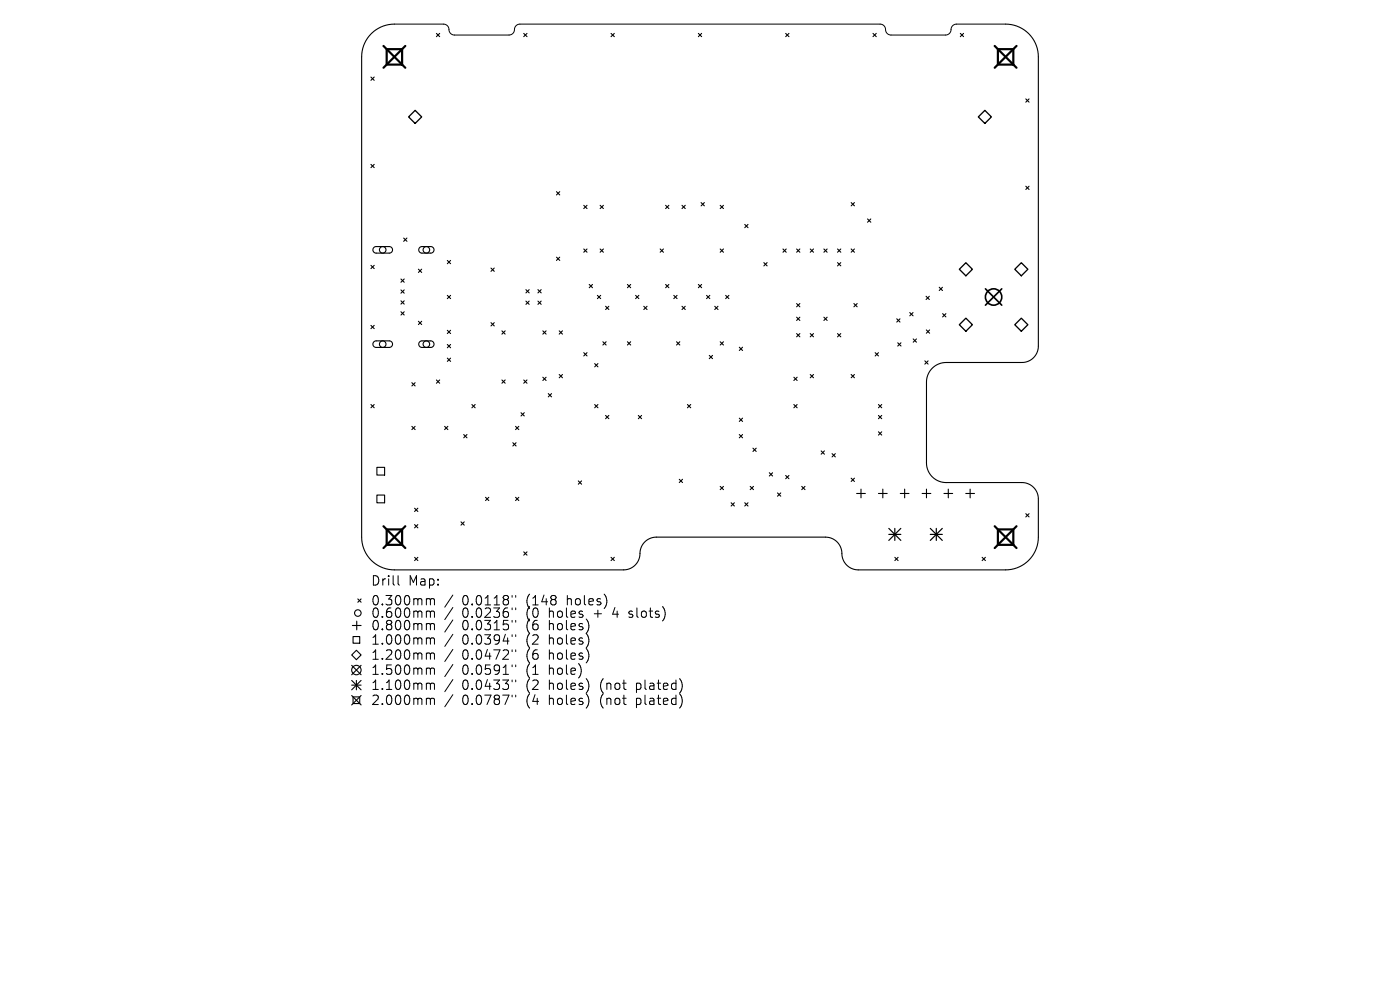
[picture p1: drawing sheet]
<svg xmlns="http://www.w3.org/2000/svg" width="297mm" height="210mm" viewBox="0 0 297 210" stroke-linecap="round" stroke-linejoin="round" font-family="sans-serif">
<defs><g id="words">
<g font-size="2.8">
<text x="78.6" y="124.5">Drill</text>
<text x="86.6" y="124.5">Map:</text>
<text x="78.6" y="128.7">0.300mm</text>
<text x="78.6" y="131.3">0.600mm</text>
<text x="98.1" y="128.7">0.0118&quot;</text>
<text x="98.1" y="131.3">0.0236&quot;</text>
<text x="111.8" y="128.7">(148</text>
<text x="111.8" y="131.3">(0</text>
<text x="116.7" y="131.3">holes</text>
<text x="120.5" y="128.7">holes)</text>
<text x="126.5" y="131.3">+</text>
<text x="130.7" y="131.3">4</text>
<text x="134.3" y="131.3">slots)</text>
<text x="78.6" y="134">0.800mm</text>
<text x="78.6" y="137">1.000mm</text>
<text x="98.1" y="134">0.0315&quot;</text>
<text x="98.1" y="137">0.0394&quot;</text>
<text x="111.8" y="134">(6</text>
<text x="111.8" y="137">(2</text>
<text x="116.7" y="134">holes)</text>
<text x="116.7" y="137">holes)</text>
<text x="78.6" y="140.2">1.200mm</text>
<text x="78.6" y="143.4">1.500mm</text>
<text x="98.1" y="140.2">0.0472&quot;</text>
<text x="98.1" y="143.4">0.0591&quot;</text>
<text x="111.8" y="140.2">(6</text>
<text x="111.8" y="143.4">(1</text>
<text x="116.7" y="140.2">holes)</text>
<text x="116.7" y="143.4">hole)</text>
<text x="78.6" y="146.6">1.100mm</text>
<text x="78.6" y="149.8">2.000mm</text>
<text x="98.1" y="146.6">0.0433&quot;</text>
<text x="98.1" y="149.8">0.0787&quot;</text>
<text x="111.8" y="146.6">(2</text>
<text x="111.8" y="149.8">(4</text>
<text x="116.7" y="146.6">holes)</text>
<text x="116.7" y="149.8">holes)</text>
<text x="127.8" y="146.6">(not</text>
<text x="127.8" y="149.8">(not</text>
<text x="135.6" y="146.6">plated)</text>
<text x="135.6" y="149.8">plated)</text>
</g>
</g></defs>
<g fill="none" stroke="#000" stroke-width=".21">
<path d="M83.7 5.1h10.4a1.34 1.34 0 0 1 1.2 1.6l.4 .5 .6 .2h11.7a1.34 1.34 0 0 0 1.2-1.5l.4-.6 .7-.2h76.4a1.34 1.34 0 0 1 1.2 1.6l.5 .5 .5 .2h11.7a1.34 1.34 0 0 0 1.2-1.5l.4-.5 .6-.3h10.5M84.5 122.1v1.7l.2 .3M90.7 127h.3l.3 .3M90.7 129.6h.3l.3 .3M90.7 132.3h.3l.3 .3M90.7 135.3h.3l.3 .3M90.7 138.5h.3l.3 .3M91.3 127.3l.3-.3 .5 .1 .1 1.2M91.3 127.3v1M91.3 129.9v1.1M91.3 132.6v1M91.3 135.6v1.1"/>
<path d="M91.3 138.8v1.1M91.3 129.9l.3-.3 .5 .1 .1 1.3M91.3 132.6l.3-.3 .5 .1 .1 1.2M91.3 135.6l.3-.3 .5 .1 .1 1.3M91.3 138.8l.3-.3 .5 .1 .1 1.3M96.1 126.2l-1.7 2.6M96.1 128.9l-1.7 2.5M96.1 131.5l-1.7 2.6M96.1 134.6l-1.7 2.5M96.1 137.8l-1.7 2.5M108.6 126.3v.4M108.6 129v.3"/>
<path d="M108.6 131.6v.4M108.6 134.7v.3M108.6 137.9v.3M109.4 126.3v.4M109.4 129v.3M109.4 131.6v.4M109.4 134.7v.3M109.4 137.9v.3M133.4 130.9l.2 .1M133.5 129.7v.5M90.7 141.7h.3l.3 .3M90.7 144.9h.3l.3 .3"/>
<path d="M90.7 148.1l.5 .1 .1 .2M91.3 142v1.1M91.3 145.2v1.1M91.3 148.4v1.1M91.3 142l.3-.3 .5 .1 .1 1.3M91.3 145.2l.3-.3 .5 .1 .1 1.3M91.3 148.4l.3-.3 .5 .1 .1 1.3M96.1 141l-1.7 2.5M96.1 144.2l-1.7 2.5M96.1 147.4l-1.7 2.5M108.6 141.1v.3M108.6 144.3v.3"/>
<path d="M108.6 147.5v.3M109.4 141.1v.3M109.4 144.3v.3M109.4 147.5v.3"/>
</g>
<g fill="none" stroke="#000" stroke-width=".23">
<path d="M78.7 16.3l.7 .7M79.4 16.3l-.7 .7M83.7 5.1a6.9 6.9 0 0 0-7 7v101.8a6.9 6.9 0 0 0 7 7h48.6a3.6 3.6 0 0 0 3.5-4.1 3.5 3.5 0 0 1 3.4-2.9h35.9a3.6 3.6 0 0 1 3.6 4.1 3.5 3.5 0 0 0 3.4 2.9h31.2a6.9 6.9 0 0 0 7-7v-8.1a3.5 3.5 0 0 0-3.5-3.4h-16.1a4.2 4.2 0 0 1-4.2-4.2v-17.1a4.2 4.2 0 0 1 4.2-4.2h16.1a3.5 3.5 0 0 0 3.5-3.5v-61.3a6.9 6.9 0 0 0-7-7M92.6 7.1l.7 .7M93.3 7.1l-.7 .7M111.1 7.1l.7 .7M111.8 7.1l-.7 .7M129.6 7.1l.7 .7M130.3 7.1l-.7 .7M148.2 7.1l.6 .7M148.8 7.1l-.6 .7M166.7 7.1l.7 .7"/>
<path d="M167.4 7.1l-.7 .7M185.2 7.1l.7 .7M185.9 7.1l-.7 .7M203.7 7.1l.7 .7M204.4 7.1l-.7 .7M78.7 34.9l.7 .7M79.4 34.9l-.7 .7M217.6 21l.7 .7M217.6 39.5l.7 .7M218.3 21l-.7 .7M218.3 39.5l-.7 .7M78.7 56.3l.7 .7"/>
<path d="M79.3 52.5l.4-.2h2.9a.69 .69 0 0 1 .7 .7 .69 .69 0 0 1-.7 .7h-2.8a.69 .69 0 0 1-.6-.4 .69 .69 0 0 1 .1-.8zM79.4 56.3l-.7 .7M85.1 59.2l.7 .7M85.6 50.5l.7 .7M85.8 59.2l-.7 .7M86.3 50.5l-.7 .7M88.8 57.1l.7 .7M89 52.5l.5-.2h1.9a.69 .69 0 0 1 .7 .7 .69 .69 0 0 1-.7 .7h-1.9a.69 .69 0 0 1-.6-.4 .69 .69 0 0 1 .1-.8zM89.5 57.1l-.7 .7M94.9 55.2l.7 .7M95.6 55.2l-.7 .7M104.2 56.9l.7 .7"/>
<path d="M104.9 56.9l-.7 .7M118.1 40.7l.6 .7M118.1 54.6l.6 .6M118.7 54.6l-.6 .6M118.7 40.7l-.6 .7M123.8 43.6l.7 .6M123.8 52.8l.7 .7M124.5 52.8l-.7 .7M124.5 43.6l-.7 .6M127.3 43.6l.7 .6M127.3 52.8l.7 .7M128 43.6l-.7 .6"/>
<path d="M128 52.8l-.7 .7M140 52.8l.7 .7M140.7 52.8l-.7 .7M141.2 43.6l.7 .6M141.9 43.6l-.7 .6M144.7 43.6l.7 .6M145.4 43.6l-.7 .6M148.7 43l.7 .7M149.4 43l-.7 .7M152.8 43.6l.7 .6M152.8 52.8l.7 .7M153.5 52.8l-.7 .7"/>
<path d="M153.5 43.6l-.7 .6M158 47.6l.7 .7M158.7 47.6l-.7 .7M162 55.7l.7 .7M162.7 55.7l-.7 .7M166.1 52.8l.7 .7M166.8 52.8l-.7 .7M169 52.8l.7 .7M169.7 52.8l-.7 .7M171.9 52.8l.7 .7M172.6 52.8l-.7 .7M174.8 52.8l.7 .7"/>
<path d="M175.5 52.8l-.7 .7M177.7 55.7l.7 .7M177.7 52.8l.7 .7M178.4 55.7l-.7 .7M178.4 52.8l-.7 .7M180.6 43l.7 .7M180.6 52.8l.7 .7M181.3 43l-.7 .7M181.3 52.8l-.7 .7M184 46.4l.7 .7M184.7 46.4l-.7 .7M78.7 69l.7 .7"/>
<path d="M79.3 72.5l.4-.2h2.9a.69 .69 0 0 1 .7 .7 .69 .69 0 0 1-.7 .7h-2.8a.69 .69 0 0 1-.6-.4 .69 .69 0 0 1 .1-.8zM79.4 69l-.7 .7M85.1 61.5l.7 .7M85.1 63.8l.7 .7M85.1 66.1l.7 .7M85.8 61.5l-.7 .7M85.8 63.8l-.7 .7M85.8 66.1l-.7 .7M88.8 68.2l.7 .6M89 72.5l.5-.2h1.9a.69 .69 0 0 1 .7 .7 .69 .69 0 0 1-.7 .7h-1.9a.69 .69 0 0 1-.6-.4 .69 .69 0 0 1 .1-.8zM89.5 68.2l-.7 .6M94.9 62.7l.7 .6"/>
<path d="M94.9 70.1l.7 .7M94.9 73.1l.7 .7M94.9 76l.7 .7M95.6 62.7l-.7 .6M95.6 70.1l-.7 .7M95.6 73.1l-.7 .7M95.6 76l-.7 .7M104.2 68.4l.7 .7M104.9 68.4l-.7 .7M106.5 70.2l.7 .7M107.2 70.2l-.7 .7M111.6 61.4l.7 .7"/>
<path d="M111.6 63.9l.7 .7M112.3 61.4l-.7 .7M112.3 63.9l-.7 .7M114.1 61.4l.7 .7M114.1 63.9l.7 .7M114.8 61.4l-.7 .7M114.8 63.9l-.7 .7M115.2 70.2l.7 .7M115.9 70.2l-.7 .7M118.6 70.2l.7 .7M118.6 79.4l.7 .7M119.3 79.4l-.7 .7"/>
<path d="M119.3 70.2l-.7 .7M123.8 74.8l.7 .7M124.5 74.8l-.7 .7M125 60.3l.7 .7M125.7 60.3l-.7 .7M126.2 77.1l.7 .7M126.7 62.7l.7 .6M126.9 77.1l-.7 .7M127.4 62.7l-.7 .6M127.9 72.5l.7 .7M128.5 65l.7 .7M128.6 72.5l-.7 .7"/>
<path d="M129.2 65l-.7 .7M133.1 60.3l.7 .7M133.1 72.5l.7 .7M133.8 60.3l-.7 .7M133.8 72.5l-.7 .7M134.8 62.7l.7 .6M135.5 62.7l-.7 .6M136.6 65l.7 .7M137.3 65l-.7 .7M141.2 60.3l.7 .7M141.9 60.3l-.7 .7M142.9 62.7l.7 .6"/>
<path d="M143.5 72.5l.7 .7M143.6 62.7l-.7 .6M144.2 72.5l-.7 .7M144.7 65l.7 .7M145.4 65l-.7 .7M148.2 60.3l.6 .7M148.8 60.3l-.6 .7M149.9 62.7l.7 .6M150.5 75.4l.7 .7M150.6 62.7l-.7 .6M151.2 75.4l-.7 .7M151.6 65l.7 .7"/>
<path d="M152.3 65l-.7 .7M152.8 72.5l.7 .7M153.5 72.5l-.7 .7M153.9 62.7l.7 .6M154.6 62.7l-.7 .6M156.8 73.7l.7 .6M157.5 73.7l-.7 .6M169 64.4l.7 .7M169 67.3l.7 .7M169 70.8l.7 .7M169.7 64.4l-.7 .7M169.7 67.3l-.7 .7"/>
<path d="M169.7 70.8l-.7 .7M171.9 70.8l.7 .7M171.9 79.4l.7 .7M172.6 70.8l-.7 .7M172.6 79.4l-.7 .7M174.8 67.3l.7 .7M175.5 67.3l-.7 .7M177.7 70.8l.7 .7M178.4 70.8l-.7 .7M180.6 79.4l.7 .7M181.1 64.4l.7 .7M181.3 79.4l-.7 .7"/>
<path d="M181.8 64.4l-.7 .7M185.7 74.8l.7 .7M186.4 74.8l-.7 .7M190.2 67.6l.7 .7M190.4 72.7l.7 .7M190.9 67.6l-.7 .7M191.1 72.7l-.7 .7M193 66.3l.7 .7M193.7 66.3l-.7 .7M193.7 71.9l.7 .7M194.4 71.9l-.7 .7M196.2 76.5l.7 .7"/>
<path d="M196.5 62.8l.7 .7M196.5 70l.7 .7M196.9 76.5l-.7 .7M197.2 62.8l-.7 .7M197.2 70l-.7 .7M199.2 60.9l.7 .7M199.9 60.9l-.7 .7M200 66.5l.7 .7M200.7 66.5l-.7 .7M78.7 85.8l.7 .7M79.4 85.8l-.7 .7M80 99.1h1.6v1.7h-1.6z"/>
<path d="M87.4 81.2l.7 .7M87.4 90.4l.7 .7M88.1 81.2l-.7 .7M88.1 90.4l-.7 .7M92.6 80.6l.7 .7M93.3 80.6l-.7 .7M94.3 90.4l.7 .7M95 90.4l-.7 .7M98.4 92.2l.7 .7M99.1 92.2l-.7 .7M100.1 85.8l.7 .7M100.8 85.8l-.7 .7"/>
<path d="M106.5 80.6l.7 .7M107.2 80.6l-.7 .7M108.8 93.9l.7 .7M109.4 90.4l.7 .7M109.5 93.9l-.7 .7M110.1 90.4l-.7 .7M110.5 87.5l.7 .7M111.1 80.6l.7 .7M111.2 87.5l-.7 .7M111.8 80.6l-.7 .7M115.2 80l.7 .7M115.9 80l-.7 .7"/>
<path d="M116.3 83.5l.7 .7M117 83.5l-.7 .7M126.2 85.8l.7 .7M126.9 85.8l-.7 .7M128.5 88.1l.7 .7M129.2 88.1l-.7 .7M135.4 88.1l.7 .7M136.1 88.1l-.7 .7M145.8 85.8l.7 .7M146.5 85.8l-.7 .7M156.8 88.7l.7 .7M156.8 92.2l.7 .7"/>
<path d="M157.5 88.7l-.7 .7M157.5 92.2l-.7 .7M159.7 95.1l.7 .7M160.4 95.1l-.7 .7M168.4 80l.7 .7M168.4 85.8l.7 .7M169.1 80l-.7 .7M169.1 85.8l-.7 .7M174.2 95.7l.7 .6M174.9 95.7l-.7 .6M176.5 96.2l.7 .7M177.2 96.2l-.7 .7"/>
<path d="M186.4 88.1l.7 .7M186.4 85.8l.7 .7M186.4 91.6l.7 .7M187.1 85.8l-.7 .7M187.1 88.1l-.7 .7M187.1 91.6l-.7 .7M80 105h1.6v1.7h-1.6zM88 107.8l.6 .7M88 111.3l.6 .7M88 118.2l.6 .7M88.6 107.8l-.6 .7M88.6 111.3l-.6 .7"/>
<path d="M88.6 118.2l-.6 .7M97.8 110.7l.7 .7M98.5 110.7l-.7 .7M103 105.5l.7 .7M103.7 105.5l-.7 .7M109.4 105.5l.7 .7M110.1 105.5l-.7 .7M111.1 117.1l.7 .7M111.8 117.1l-.7 .7M122.7 102l.7 .7M123.4 102l-.7 .7M129.6 118.2l.7 .7"/>
<path d="M130.3 118.2l-.7 .7M144.1 101.7l.7 .7M144.8 101.7l-.7 .7M152.8 103.2l.7 .7M153.5 103.2l-.7 .7M155.1 106.6l.7 .7M155.8 106.6l-.7 .7M158 106.6l.7 .7M158.7 106.6l-.7 .7M159.2 103.2l.6 .7M159.8 103.2l-.6 .7M163.2 100.3l.7 .7"/>
<path d="M163.9 100.3l-.7 .7M164.9 104.6l.7 .7M165.6 104.6l-.7 .7M166.7 100.9l.7 .7M167.4 100.9l-.7 .7M170.1 103.2l.7 .7M170.8 103.2l-.7 .7M180.6 101.4l.7 .7M181.3 101.4l-.7 .7M181.7 104.7h1.9M182.7 103.8v1.8M186.4 104.7h1.8"/>
<path d="M187.3 103.8v1.8M189.8 118.2l.7 .7M190.5 118.2l-.7 .7M191 104.7h1.8M191.9 103.8v1.8M195.6 104.7h1.9M196.5 103.8v1.8M200.3 104.7h1.8M201.2 103.8v1.8M204.9 104.7h1.8M205.8 103.8v1.8M208.4 118.2l.7 .7"/>
<path d="M209.1 118.2l-.7 .7M217.6 109l.7 .7M218.3 109l-.7 .7M74.6 138.9l1-1 1 1-1 1zM74.8 132.7h1.8M74.9 135h1.4v1.4h-1.4zM75.7 131.8v1.8M75.9 127.1l.7 .7M76.6 127.1l-.7 .7M74.6 141.1l2 2M74.6 144.3l2 2M74.6 145.3h2"/>
<path d="M74.6 147.5l2 2M74.9 147.8h1.4v1.4h-1.4zM75.6 144.3v2M76.6 141.1l-2 2M76.6 144.3l-2 2M76.6 147.5l-2 2"/>
<circle cx="81.2" cy="53" r=".69"/>
<circle cx="90.5" cy="53" r=".69"/>
<circle cx="81.2" cy="73" r=".69"/>
<circle cx="90.5" cy="73" r=".69"/>
<circle cx="75.9" cy="130" r=".69"/>
<circle cx="75.6" cy="142.1" r="1"/>
</g>
<path d="M88.1 23.4l1.4 1.4-1.4 1.4-1.4-1.4zM208.9 23.4l1.4 1.4-1.4 1.4-1.4-1.4zM204.9 55.7l1.4 1.4-1.4 1.4-1.4-1.4zM215.3 57.1l1.4-1.4 1.4 1.4-1.4 1.4zM204.9 67.5l1.4 1.4-1.4 1.4-1.4-1.4zM215.3 68.9l1.4-1.4 1.4 1.4-1.4 1.4z" fill="none" stroke="#000" stroke-width=".28"/>
<g fill="none" stroke="#000" stroke-width=".35">
<path d="M209.1 61.3l3.4 3.4M212.5 61.3l-3.4 3.4"/>
<circle cx="210.8" cy="63" r="1.74"/>
</g>
<path d="M188.6 112.1l2.5 2.5M188.6 113.4h2.5M189.8 112.1v2.5M191.1 112.1l-2.5 2.5M197.4 113.4h2.5M197.4 112.1l2.5 2.5M198.6 112.1v2.5M199.9 112.1l-2.5 2.5" fill="none" stroke="#000" stroke-width=".25"/>
<path d="M81.4 9.7l4.6 4.7M82 10.4h3.3v3.3h-3.3zM86 9.7l-4.6 4.7M211 9.7l4.6 4.7M211.7 10.4h3.3v3.3h-3.3zM215.6 9.7l-4.6 4.7M81.4 111.6l4.6 4.7M82 112.3h3.3v3.3h-3.3zM86 111.6l-4.6 4.7M211 111.6l4.6 4.7M211.7 112.3h3.3v3.3h-3.3zM215.6 111.6l-4.6 4.7" fill="none" stroke="#000" stroke-width=".46"/>
<use href="#words"/>
</svg>
